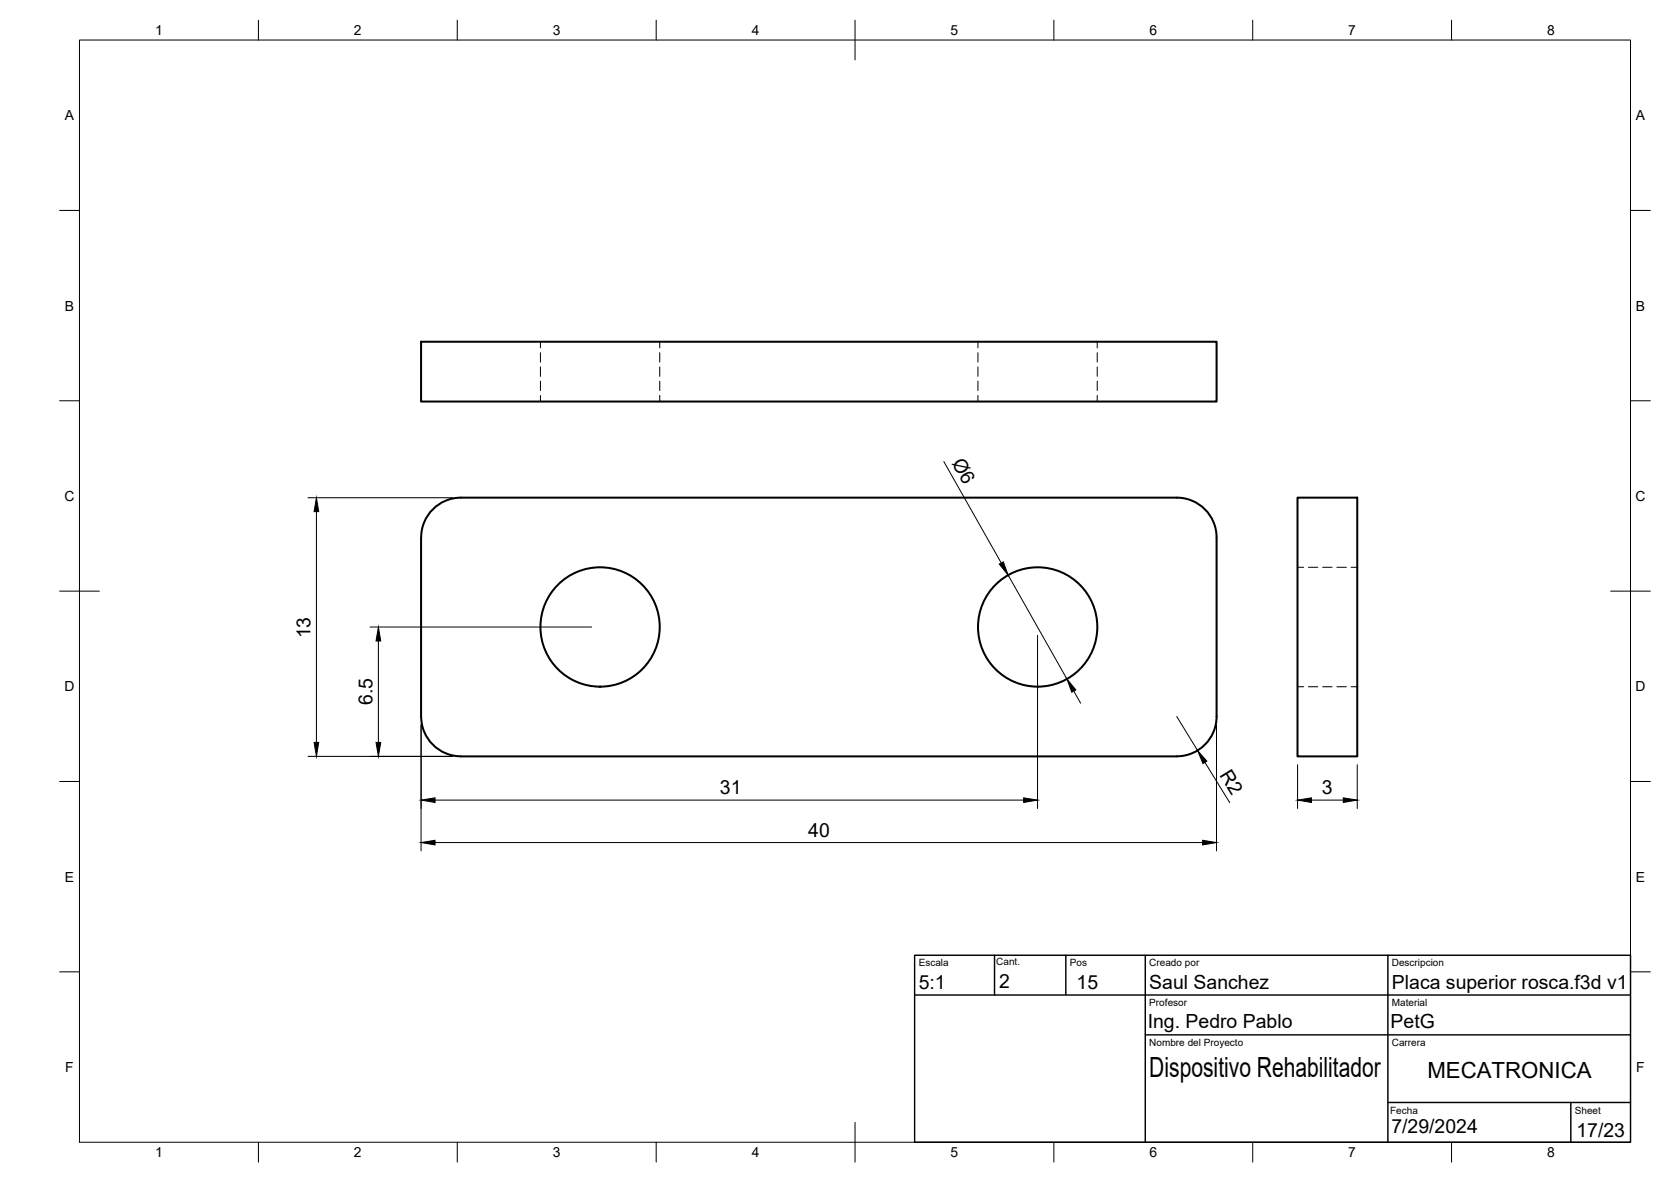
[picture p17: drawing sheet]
<svg xmlns="http://www.w3.org/2000/svg" width="420mm" height="297mm" viewBox="0 0 420 297" stroke-linecap="round" stroke-linejoin="round" font-family="sans-serif">
<defs><g id="words">
<text font-size="7" x="289" y="270.6">Dispositivo Rehabilitador</text>
<text font-size="5.6" x="358.9" y="270.9">MECATRONICA</text>
<g font-size="4.9">
<text x="239.2" y="116.3" transform="rotate(60 239.2 116.3)">Ø6</text>
<text x="78.1" y="160.5" transform="rotate(-90 78.1 160.5)">13</text>
<text x="93.7" y="177.2" transform="rotate(-90 93.7 177.2)">6.5</text>
<text x="306.5" y="194.7" transform="rotate(58 306.5 194.7)">R2</text>
<text x="181" y="199.6">31</text>
<text x="332.4" y="199.6">3</text>
<text x="203.2" y="210.3">40</text>
<text x="231" y="248.5">5:1</text>
<text x="251.2" y="248.2">2</text>
<text x="270.7" y="248.4">15</text>
<text x="289" y="248.5">Saul Sanchez</text>
<text x="350" y="248.5">Placa superior rosca.f3d v1</text>
<text x="288.6" y="258.3">Ing. Pedro Pablo</text>
<text x="349.7" y="258.4">PetG</text>
<text x="349.8" y="284.8">7/29/2024</text>
<text x="396.4" y="285.7">17/23</text>
</g>
<g font-size="3.5">
<text x="39" y="8.8">1</text>
<text x="89" y="8.8">2</text>
<text x="139" y="8.8">3</text>
<text x="189" y="8.8">4</text>
<text x="239" y="8.8">5</text>
<text x="289" y="8.8">6</text>
<text x="339" y="8.8">7</text>
<text x="389" y="8.8">8</text>
<text x="16.3" y="30.2">A</text>
<text x="411.3" y="30.2">A</text>
<text x="16.3" y="78">B</text>
<text x="411.3" y="78">B</text>
<text x="16.2" y="125.9">C</text>
<text x="411.2" y="125.9">C</text>
<text x="16.2" y="173.7">D</text>
<text x="411.2" y="173.7">D</text>
<text x="16.3" y="221.6">E</text>
<text x="411.3" y="221.6">E</text>
<text x="16.4" y="269.4">F</text>
<text x="411.4" y="269.4">F</text>
<text x="39" y="290.8">1</text>
<text x="89" y="290.8">2</text>
<text x="139" y="290.8">3</text>
<text x="189" y="290.8">4</text>
<text x="239" y="290.8">5</text>
<text x="289" y="290.8">6</text>
<text x="339" y="290.8">7</text>
<text x="389" y="290.8">8</text>
</g>
<g font-size="2.5">
<text x="231" y="242.9">Escala</text>
<text x="250.5" y="242.5">Cant.</text>
<text x="269" y="242.9">Pos</text>
<text x="289" y="242.9">Creado por</text>
<text x="350" y="242.9">Descripcion</text>
<text x="289" y="252.8">Profesor</text>
<text x="350" y="252.8">Material</text>
<text x="289" y="262.9">Nombre del Proyecto</text>
<text x="350" y="262.9">Carrera</text>
<text x="349.5" y="280">Fecha</text>
<text x="396" y="279.9">Sheet</text>
</g>
</g></defs>
<!-- layer: Visible -->
<g fill="none" stroke="#000" stroke-width=".51">
<path d="M105.9 85.9h200v15h-200zM105.9 135.1v45M105.9 135.1a10 10 0 0 1 10-10h180a10 10 0 0 1 10 10v45M326.2 125.1h15.1v65h-15.1zM105.9 180.1a10 10 0 0 0 10 10h180a10 10 0 0 0 10-10"/>
<circle cx="150.9" cy="157.6" r="15"/>
<circle cx="260.9" cy="157.6" r="15"/>
</g>
<!-- layer: Hidden -->
<g fill="none" stroke="#000" stroke-width=".25">
<path d="M135.9 85.9v1.5M135.9 88.6v2.4M135.9 92.2v2.4M135.9 95.8v2.4M135.9 99.4v1.5M165.9 85.9v1.5M165.9 88.6v2.4M165.9 92.2v2.4M165.9 95.8v2.4M165.9 99.4v1.5M245.9 85.9v1.5M245.9 88.6v2.4"/>
<path d="M245.9 92.2v2.4M245.9 95.8v2.4M245.9 99.4v1.5M275.9 85.9v1.5M275.9 88.6v2.4M275.9 92.2v2.4M275.9 95.8v2.4M275.9 99.4v1.5M326.2 142.6h1.6M329 142.6h2.4M332.6 142.6h2.3M336.1 142.6h2.4"/>
<path d="M339.7 142.6h1.6M326.2 172.6h1.6M329 172.6h2.4M332.6 172.6h2.3M336.1 172.6h2.4M339.7 172.6h1.6"/>
</g>
<!-- layer: BORDER -->
<g fill="none" stroke="#000" stroke-width=".25">
<path d="M20 10.1h390v276.9h-390zM65 5.1v5M115 5.1v5M165 5.1v5M215 5.1v10M265 5.1v5M315 5.1v5M365 5.1v5M15 52.9h5M410 52.9h5M15 100.7h5M410 100.7h5"/>
<path d="M15 148.6h10M405 148.6h10M15 196.4h5M410 196.4h5M15 244.2h5M410 244.2h5M65 287v5M115 287v5M165 287v5M215 282.1v9.9M265 287v5M315 287v5"/>
<path d="M365 287v5"/>
</g>
<!-- layer: FD_Dimensions -->
<g fill="none" stroke="#000" stroke-width=".25">
<path d="M237.3 116l14.5 25.5M77.4 125.1h36.4M79.6 128.6v58M93 157.6h55.8M253.5 144.5l14.8 26.1M260.9 159.7v43.5M95.1 161.1v25.5M270 173.7l1.7 3M77.4 190.1h36.4M105.9 182.2v31.6M295.9 180.1l5.2 8.5M303 191.6l6.2 10.1"/>
<path d="M305.9 182.2v31.6M326.3 192.2v11M341.3 192.2v11M109.4 211.7h193M109.4 201.1h148M329.8 201.1h8"/>
</g>
<g fill="#000" stroke="#000" stroke-width=".25">
<path d="M79.6 125.1l.5 3.5h-1.1zM251.2 141.8l1.1-.6 1.2 3.3zM95.1 157.6l.6 3.5h-1.1zM268.3 170.6l2.2 2.8-1 .6zM79 186.6h1.1l-.5 3.5zM94.6 186.6h1.1l-.6 3.5zM301.1 188.6l2.3 2.7-.9 .6zM105.9 211.7l3.5-.5v1.1zM105.9 201.1l3.5-.6v1.2zM257.4 200.5l3.5 .6-3.5 .6zM302.4 211.2l3.5 .5-3.5 .6zM326.3 201.1l3.5-.6v1.2z"/>
<path d="M337.8 200.5l3.5 .6-3.5 .6z"/>
</g>
<!-- layer: TITLEBLOCK -->
<path d="M230 240.1h180v46.9h-180zM230 250h180M250.1 240.1v10M268 240.1v9.9M288 240.1v46.9M349 240.1v46.9M288 260.1h122M349 277.1h61M395 277.1v9.9" fill="none" stroke="#000" stroke-width=".36"/>
<use href="#words"/>
</svg>
